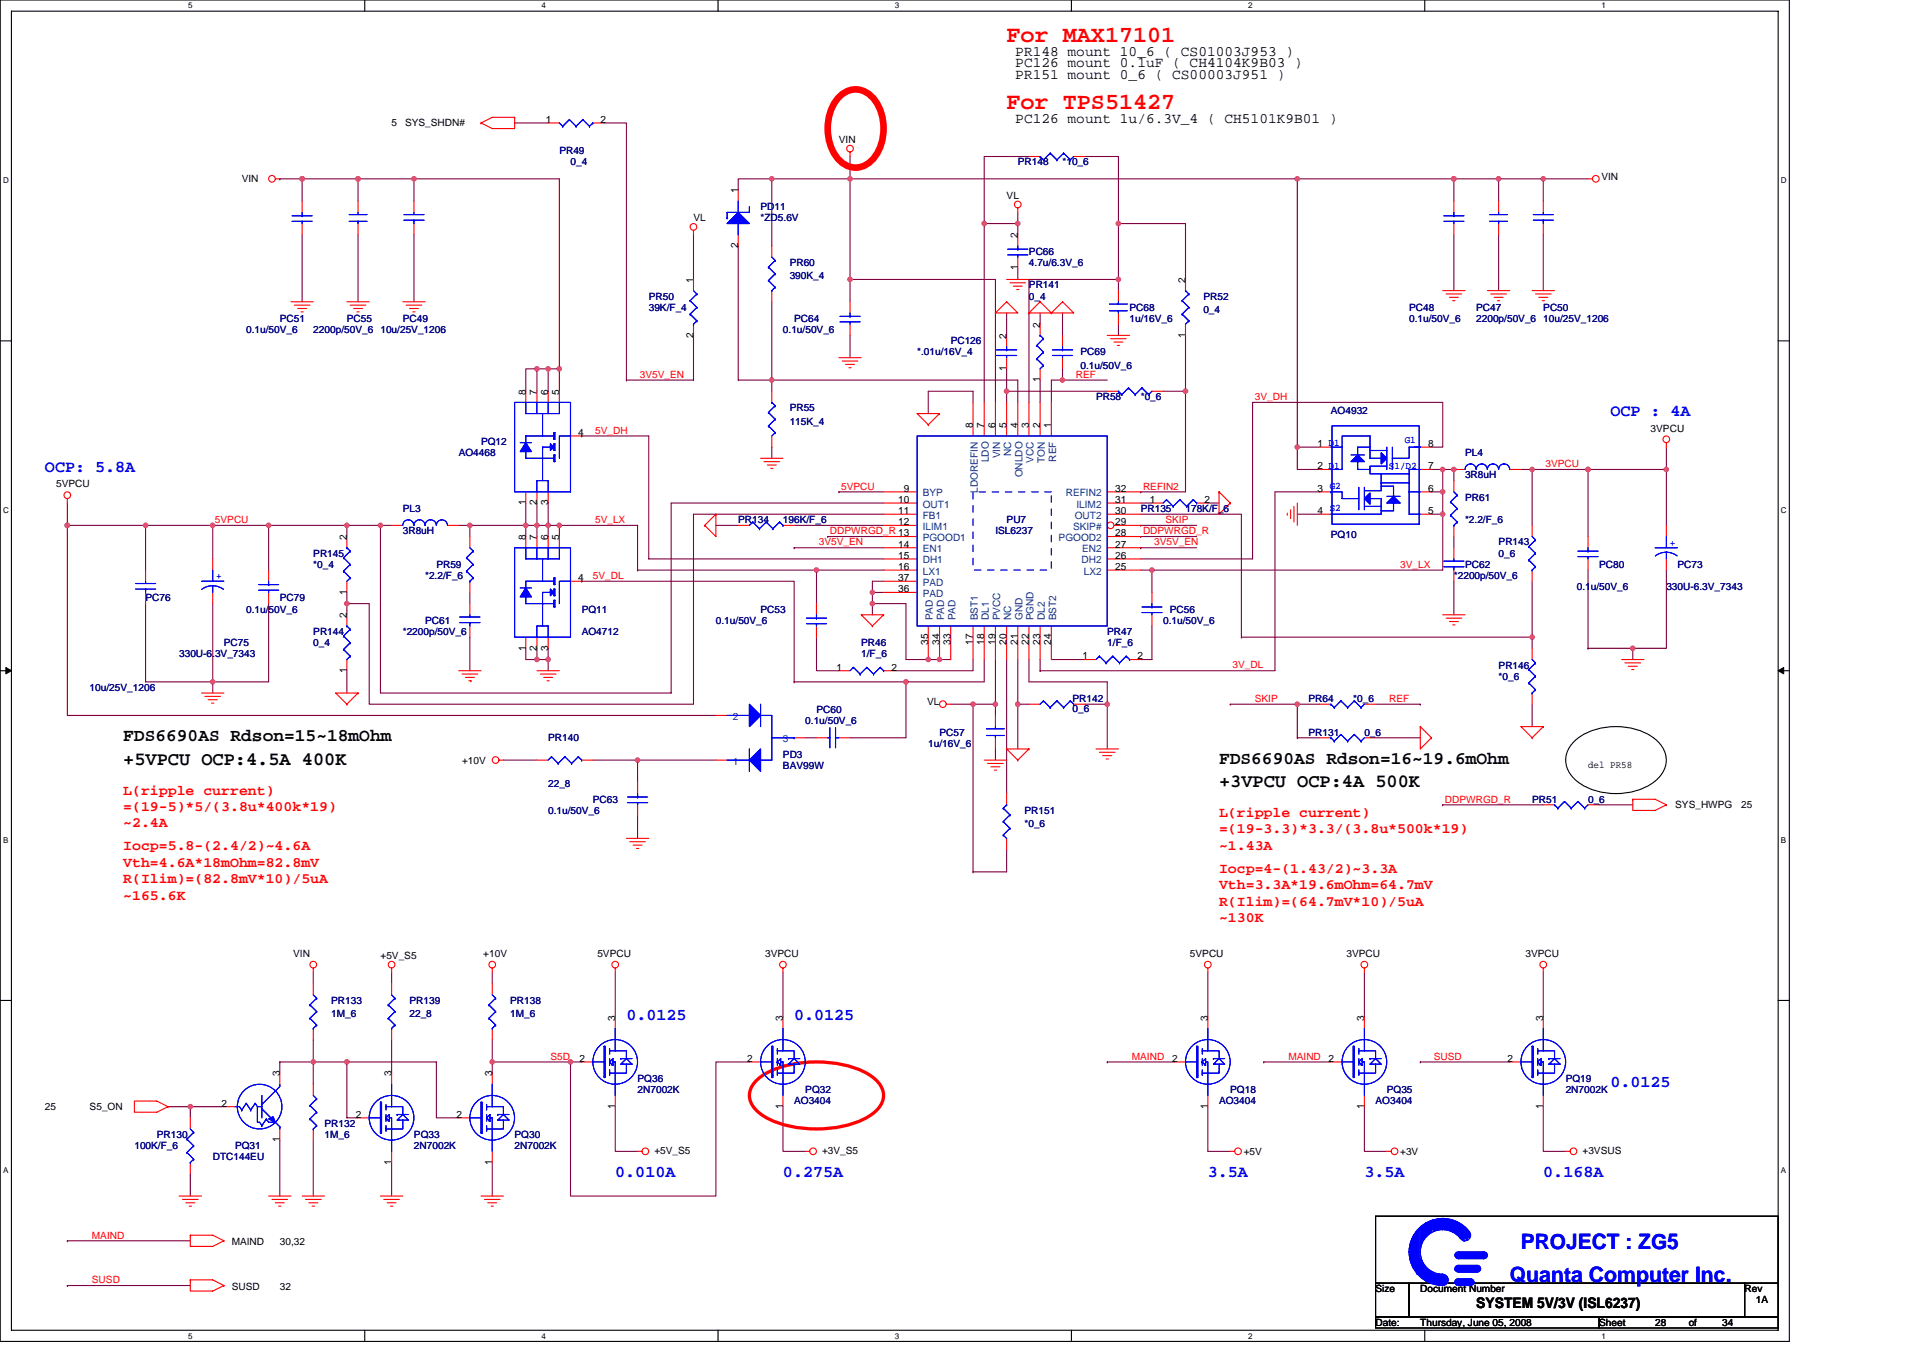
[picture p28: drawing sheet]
<svg xmlns="http://www.w3.org/2000/svg" width="297mm" height="210mm" viewBox="0 0 297 210" stroke-linecap="round" stroke-linejoin="round" font-family="sans-serif">
<defs><g id="words">
<g font-size="3.6" fill="#f00">
<text x="155.5" y="6.5">For MAX17101</text>
<text x="155.5" y="16.8">For TPS51427</text>
</g>
<g font-size="3.3" fill="#00f">
<text x="234.9" y="193">PROJECT : ZG5</text>
<text x="233.2" y="198.1">Quanta Computer Inc.</text>
</g>
<g font-size="2.9">
<text x="19" y="118.2">+5VPCU OCP:4.5A 400K</text>
<text x="188.3" y="121.6">+3VPCU OCP:4A 500K</text>
</g>
<g font-size="2.8">
<text x="19" y="114.6">FDS6690AS Rdson=15~18mOhm</text>
<text x="188.3" y="118">FDS6690AS Rdson=16~19.6mOhm</text>
</g>
<g font-size="2.6" fill="#00f">
<text x="248.8" y="64.3">OCP : 4A</text>
<text x="6.9" y="73">OCP: 5.8A</text>
<text x="96.8" y="157.6">0.0125</text>
<text x="122.7" y="157.6">0.0125</text>
<text x="248.8" y="168">0.0125</text>
<text x="95" y="181.8">0.010A</text>
<text x="120.9" y="181.8">0.275A</text>
<text x="186.6" y="181.8">3.5A</text>
<text x="210.8" y="181.8">3.5A</text>
<text x="238.4" y="181.8">0.168A</text>
</g>
<g font-size="2.2">
<text x="156.8" y="8.7">PR148 mount 10_6 ( CS01003J953 )</text>
<text x="156.8" y="10.4">PC126 mount 0.1uF ( CH4104K9B03 )</text>
<text x="156.8" y="12.1">PR151 mount 0_6 ( CS00003J951 )</text>
<text x="156.8" y="19">PC126 mount 1u/6.3V_4 ( CH5101K9B01 )</text>
<text x="228" y="202.1">SYSTEM 5V/3V (ISL6237)</text>
</g>
<g font-size="2.2" fill="#f00">
<text x="19" y="122.8">L(ripple current)</text>
<text x="19" y="125.3">=(19-5)*5/(3.8u*400k*19)</text>
<text x="19" y="127.8">~2.4A</text>
<text x="19" y="131.4">Iocp=5.8-(2.4/2)~4.6A</text>
<text x="188.3" y="126.2">L(ripple current)</text>
<text x="188.3" y="128.8">=(19-3.3)*3.3/(3.8u*500k*19)</text>
<text x="188.3" y="131.3">~1.43A</text>
<text x="19" y="133.9">Vth=4.6A*18mOhm=82.8mV</text>
<text x="19" y="136.5">R(Ilim)=(82.8mV*10)/5uA</text>
<text x="188.3" y="134.9">Iocp=4-(1.43/2)~3.3A</text>
<text x="188.3" y="137.4">Vth=3.3A*19.6mOhm=64.7mV</text>
<text x="19" y="139">~165.6K</text>
<text x="188.3" y="139.9">R(Ilim)=(64.7mV*10)/5uA</text>
<text x="188.3" y="142.5">~130K</text>
</g>
<g font-size="1.6">
<text x="84.3" y="19">1</text>
<text x="92.8" y="19">2</text>
<text x="114" y="29.9" transform="rotate(-90 114 29.9)">1</text>
<text x="114" y="38.3" transform="rotate(-90 114 38.3)">2</text>
<text x="157.2" y="41.8" transform="rotate(-90 157.2 41.8)">1</text>
<text x="157.2" y="36.8" transform="rotate(-90 157.2 36.8)">2</text>
<text x="107.1" y="43.7" transform="rotate(-90 107.1 43.7)">1</text>
<text x="183.1" y="43.7" transform="rotate(-90 183.1 43.7)">2</text>
<text x="107.1" y="52.2" transform="rotate(-90 107.1 52.2)">2</text>
<text x="155.5" y="52.3" transform="rotate(-90 155.5 52.3)">2</text>
<text x="160.7" y="50.6" transform="rotate(-90 160.7 50.6)">2</text>
<text x="183.1" y="52.2" transform="rotate(-90 183.1 52.2)">1</text>
<text x="155.5" y="57.3" transform="rotate(-90 155.5 57.3)">1</text>
<text x="160.7" y="59.1" transform="rotate(-90 160.7 59.1)">1</text>
<text x="81.2" y="61" transform="rotate(-90 81.2 61)">8</text>
<text x="82.9" y="61" transform="rotate(-90 82.9 61)">7</text>
<text x="84.7" y="61" transform="rotate(-90 84.7 61)">6</text>
<text x="86.4" y="61" transform="rotate(-90 86.4 61)">5</text>
<text x="89.3" y="67.4">4</text>
<text x="150.3" y="66.2" transform="rotate(-90 150.3 66.2)">8</text>
<text x="152" y="66.2" transform="rotate(-90 152 66.2)">7</text>
<text x="153.8" y="66.2" transform="rotate(-90 153.8 66.2)">6</text>
<text x="155.5" y="66.2" transform="rotate(-90 155.5 66.2)">5</text>
<text x="157.2" y="66.2" transform="rotate(-90 157.2 66.2)">4</text>
<text x="158.9" y="66.2" transform="rotate(-90 158.9 66.2)">3</text>
<text x="160.7" y="66.2" transform="rotate(-90 160.7 66.2)">2</text>
<text x="162.4" y="66.2" transform="rotate(-90 162.4 66.2)">1</text>
<text x="203.5" y="69.1">1 D1</text>
<text x="220.6" y="69.1">8</text>
<text x="138.7" y="77.7">10</text>
<text x="139.6" y="76">9</text>
<text x="172.2" y="76">32</text>
<text x="172.2" y="77.7">31</text>
<text x="177.6" y="77.7">1</text>
<text x="186.1" y="77.7">2</text>
<text x="203.5" y="72.5">2 D1</text>
<text x="203.5" y="76">3</text>
<text x="220.6" y="72.5">7</text>
<text x="220.6" y="76">6</text>
<text x="53.6" y="83.4" transform="rotate(-90 53.6 83.4)">2</text>
<text x="81.2" y="83.4" transform="rotate(-90 81.2 83.4)">8</text>
<text x="81.2" y="78.1" transform="rotate(-90 81.2 78.1)">1</text>
<text x="82.9" y="83.4" transform="rotate(-90 82.9 83.4)">7</text>
<text x="82.9" y="78.1" transform="rotate(-90 82.9 78.1)">2</text>
<text x="84.7" y="83.4" transform="rotate(-90 84.7 83.4)">6</text>
<text x="84.7" y="78.1" transform="rotate(-90 84.7 78.1)">3</text>
<text x="86.4" y="83.4" transform="rotate(-90 86.4 83.4)">5</text>
<text x="138.7" y="79.4">11</text>
<text x="138.7" y="81.2">12</text>
<text x="172.2" y="79.4">30</text>
<text x="172.2" y="82.9">28</text>
<text x="172.2" y="81.2">29</text>
<text x="203.5" y="79.4">4</text>
<text x="220.6" y="79.4">5</text>
<text x="89.3" y="89.8">4</text>
<text x="138.7" y="84.6">14</text>
<text x="138.7" y="86.3">15</text>
<text x="138.7" y="88.1">16</text>
<text x="138.7" y="89.8">37</text>
<text x="172.2" y="88.1">25</text>
<text x="172.2" y="86.3">26</text>
<text x="172.2" y="84.6">27</text>
<text x="53.6" y="95.5" transform="rotate(-90 53.6 95.5)">2</text>
<text x="53.6" y="91.9" transform="rotate(-90 53.6 91.9)">1</text>
<text x="138.7" y="91.5">36</text>
<text x="81.2" y="100.5" transform="rotate(-90 81.2 100.5)">1</text>
<text x="82.9" y="100.5" transform="rotate(-90 82.9 100.5)">2</text>
<text x="84.7" y="100.5" transform="rotate(-90 84.7 100.5)">3</text>
<text x="143.4" y="99.7" transform="rotate(-90 143.4 99.7)">35</text>
<text x="145.1" y="99.7" transform="rotate(-90 145.1 99.7)">34</text>
<text x="146.8" y="99.7" transform="rotate(-90 146.8 99.7)">33</text>
<text x="150.3" y="99.7" transform="rotate(-90 150.3 99.7)">17</text>
<text x="152" y="99.7" transform="rotate(-90 152 99.7)">18</text>
<text x="153.8" y="99.7" transform="rotate(-90 153.8 99.7)">19</text>
<text x="155.5" y="99.7" transform="rotate(-90 155.5 99.7)">20</text>
<text x="157.2" y="99.7" transform="rotate(-90 157.2 99.7)">21</text>
<text x="158.9" y="99.7" transform="rotate(-90 158.9 99.7)">22</text>
<text x="160.7" y="99.7" transform="rotate(-90 160.7 99.7)">23</text>
<text x="162.4" y="99.7" transform="rotate(-90 162.4 99.7)">24</text>
<text x="167.2" y="101.9">1</text>
<text x="175.7" y="101.9">2</text>
<text x="53.6" y="104" transform="rotate(-90 53.6 104)">1</text>
<text x="129.2" y="103.6">1</text>
<text x="137.7" y="103.6">2</text>
<text x="95" y="157.7" transform="rotate(-90 95 157.7)">3</text>
<text x="120.9" y="157.7" transform="rotate(-90 120.9 157.7)">3</text>
<text x="186.6" y="157.7" transform="rotate(-90 186.6 157.7)">3</text>
<text x="210.7" y="157.7" transform="rotate(-90 210.7 157.7)">3</text>
<text x="238.4" y="157.7" transform="rotate(-90 238.4 157.7)">3</text>
<text x="43.2" y="166.3" transform="rotate(-90 43.2 166.3)">3</text>
<text x="60.5" y="166.3" transform="rotate(-90 60.5 166.3)">3</text>
<text x="76" y="166.3" transform="rotate(-90 76 166.3)">3</text>
<text x="89.5" y="164.1">2</text>
<text x="115.4" y="164.1">2</text>
<text x="181" y="164.1">2</text>
<text x="205.2" y="164.1">2</text>
<text x="232.9" y="164.1">2</text>
<text x="34.2" y="171">2</text>
<text x="55" y="172.7">2</text>
<text x="70.5" y="172.7">2</text>
<text x="95" y="171.3" transform="rotate(-90 95 171.3)">1</text>
<text x="120.9" y="171.3" transform="rotate(-90 120.9 171.3)">1</text>
<text x="186.6" y="171.3" transform="rotate(-90 186.6 171.3)">1</text>
<text x="210.7" y="171.3" transform="rotate(-90 210.7 171.3)">1</text>
<text x="238.4" y="171.3" transform="rotate(-90 238.4 171.3)">1</text>
<text x="43.2" y="176.5" transform="rotate(-90 43.2 176.5)">1</text>
<text x="60.5" y="180" transform="rotate(-90 60.5 180)">1</text>
<text x="76" y="180" transform="rotate(-90 76 180)">1</text>
</g>
<g font-size="1.6" fill="#004080">
<text x="152.7" y="71.4" transform="rotate(-90 152.7 71.4)">LDO</text>
<text x="154.5" y="70.8" transform="rotate(-90 154.5 70.8)">VIN</text>
<text x="156.2" y="70.5" transform="rotate(-90 156.2 70.5)">NC</text>
<text x="159.7" y="71.5" transform="rotate(-90 159.7 71.5)">VCC</text>
<text x="161.4" y="71.5" transform="rotate(-90 161.4 71.5)">TON</text>
<text x="163.1" y="71.3" transform="rotate(-90 163.1 71.3)">REF</text>
<text x="142.5" y="76.7">BYP</text>
<text x="151" y="76.1" transform="rotate(-90 151 76.1)">LDOREFIN</text>
<text x="157.9" y="73.8" transform="rotate(-90 157.9 73.8)">ONLDO</text>
<text x="164.6" y="76.7">REFIN2</text>
<text x="142.5" y="78.4">OUT1</text>
<text x="142.5" y="80.1">FB1</text>
<text x="142.5" y="81.9">ILIM1</text>
<text x="142.5" y="83.6">PGOOD1</text>
<text x="163.5" y="83.6">PGOOD2</text>
<text x="165.8" y="81.9">SKIP#</text>
<text x="166" y="80.1">OUT2</text>
<text x="166.3" y="78.4">ILIM2</text>
<text x="142.5" y="85.3">EN1</text>
<text x="142.5" y="87.1">DH1</text>
<text x="142.5" y="88.8">LX1</text>
<text x="167.1" y="87.1">DH2</text>
<text x="167.1" y="85.3">EN2</text>
<text x="167.4" y="88.8">LX2</text>
<text x="142.5" y="92.2">PAD</text>
<text x="142.5" y="90.5">PAD</text>
<text x="144.1" y="95.9" transform="rotate(-90 144.1 95.9)">PAD</text>
<text x="145.8" y="95.9" transform="rotate(-90 145.8 95.9)">PAD</text>
<text x="147.6" y="95.9" transform="rotate(-90 147.6 95.9)">PAD</text>
<text x="151" y="95.9" transform="rotate(-90 151 95.9)">BST1</text>
<text x="152.7" y="95.9" transform="rotate(-90 152.7 95.9)">DL1</text>
<text x="154.5" y="95.9" transform="rotate(-90 154.5 95.9)">PVCC</text>
<text x="156.2" y="95.9" transform="rotate(-90 156.2 95.9)">NC</text>
<text x="157.9" y="95.9" transform="rotate(-90 157.9 95.9)">GND</text>
<text x="159.7" y="95.9" transform="rotate(-90 159.7 95.9)">PGND</text>
<text x="161.4" y="95.9" transform="rotate(-90 161.4 95.9)">DL2</text>
<text x="163.1" y="95.9" transform="rotate(-90 163.1 95.9)">BST2</text>
<text x="113.2" y="111.2">2</text>
<text x="113.2" y="118.1">1</text>
<text x="120.9" y="114.7">3</text>
</g>
<g font-size="1.5">
<text x="60.5" y="19.5">5</text>
<text x="62.6" y="19.5">SYS_SHDN#</text>
<text x="129.6" y="22.1">VIN</text>
<text x="37.3" y="28.2">VIN</text>
<text x="247.4" y="27.8">VIN</text>
<text x="107.1" y="34.2">VL</text>
<text x="155.5" y="30.7">VL</text>
<text x="255" y="66.7">3VPCU</text>
<text x="8.7" y="75.3">5VPCU</text>
<text x="143.2" y="109">VL</text>
<text x="71.4" y="118">+10V</text>
<text x="245.3" y="118.7">del PR58</text>
<text x="258.8" y="124.9">SYS_HWPG</text>
<text x="269" y="124.9">25</text>
<text x="45.3" y="147.8">VIN</text>
<text x="58.8" y="148.2">+5V_S5</text>
<text x="74.7" y="147.8">+10V</text>
<text x="92.3" y="147.8">5VPCU</text>
<text x="118.2" y="147.8">3VPCU</text>
<text x="183.8" y="147.8">5VPCU</text>
<text x="208" y="147.8">3VPCU</text>
<text x="235.6" y="147.8">3VPCU</text>
<text x="6.9" y="171.5">25</text>
<text x="13.9" y="171.5">S5_ON</text>
<text x="101.1" y="178.2">+5V_S5</text>
<text x="127" y="178.2">+3V_S5</text>
<text x="192.1" y="178.4">+5V</text>
<text x="216.3" y="178.4">+3V</text>
<text x="244.4" y="178.2">+3VSUS</text>
<text x="35.8" y="192.4">MAIND</text>
<text x="43.2" y="192.4">30,32</text>
<text x="35.8" y="199.3">SUSD</text>
<text x="43.2" y="199.3">32</text>
<text x="212.5" y="199.7">Size</text>
<text x="219.4" y="199.7">Document Number</text>
<text x="269.5" y="199.7">Rev</text>
<text x="271.2" y="201.4">1A</text>
<text x="212.5" y="204.9">Date:</text>
<text x="219.4" y="204.9">Thursday, June 05, 2008</text>
<text x="247" y="204.9">Sheet</text>
<text x="255.7" y="204.9">28</text>
<text x="260.8" y="204.9">of</text>
<text x="266" y="204.9">34</text>
</g>
<g font-size="1.5" fill="#000080">
<text x="86.4" y="23.8">PR49</text>
<text x="88.1" y="25.6">0_4</text>
<text x="157.2" y="25.6">PR148</text>
<text x="164.1" y="25.6">*10_6</text>
<text x="117.5" y="32.5">PD11</text>
<text x="117.5" y="34.2">*ZD5.6V</text>
<text x="122" y="41.1">PR60</text>
<text x="158.9" y="39.4">PC66</text>
<text x="158.9" y="41.1">4.7u/6.3V_6</text>
<text x="100.2" y="46.3">PR50</text>
<text x="122" y="43.2">390K_4</text>
<text x="158.9" y="44.6">PR141</text>
<text x="158.9" y="46.3">0_4</text>
<text x="185.9" y="46.3">PR52</text>
<text x="38" y="51.5">0.1u/50V_6</text>
<text x="43.2" y="49.7">PC51</text>
<text x="48.4" y="51.5">2200p/50V_6</text>
<text x="53.6" y="49.7">PC55</text>
<text x="58.8" y="51.5">10u/25V_1206</text>
<text x="62.2" y="49.7">PC49</text>
<text x="100.2" y="48">39K/F_4</text>
<text x="120.9" y="51.5">0.1u/50V_6</text>
<text x="122.7" y="49.7">PC64</text>
<text x="146.9" y="53.2">PC126</text>
<text x="174.5" y="48">PC68</text>
<text x="174.5" y="49.7">1u/16V_6</text>
<text x="185.9" y="48.4">0_4</text>
<text x="217.7" y="48">PC48</text>
<text x="217.7" y="49.7">0.1u/50V_6</text>
<text x="228" y="48">PC47</text>
<text x="228" y="49.7">2200p/50V_6</text>
<text x="238.4" y="48">PC50</text>
<text x="238.4" y="49.7">10u/25V_1206</text>
<text x="141.7" y="54.9">*.01u/16V_4</text>
<text x="166.9" y="54.9">PC69</text>
<text x="166.9" y="57">0.1u/50V_6</text>
<text x="122" y="63.6">PR55</text>
<text x="122" y="65.6">115K_4</text>
<text x="169.3" y="61.8">PR58</text>
<text x="176.2" y="61.8">*0_6</text>
<text x="205.6" y="63.9">AO4932</text>
<text x="70.9" y="70.5">AO4468</text>
<text x="74.3" y="68.7">PQ12</text>
<text x="226.3" y="70.5">PL4</text>
<text x="226.3" y="77.4">PR61</text>
<text x="226.3" y="73.9">3R8uH</text>
<text x="62.2" y="79.1">PL3</text>
<text x="62.2" y="82.6">3R8uH</text>
<text x="114" y="80.8">PR134</text>
<text x="120.9" y="80.8">196K/F_6</text>
<text x="153.8" y="82.6">ISL6237</text>
<text x="155.5" y="80.8">PU7</text>
<text x="176.2" y="79.1">PR135</text>
<text x="183.1" y="79.1">178K/F_6</text>
<text x="205.6" y="83.1">PQ10</text>
<text x="226.3" y="80.8">*2.2/F_6</text>
<text x="48.4" y="86">PR145</text>
<text x="48.4" y="87.7">*0_4</text>
<text x="65.7" y="89.5">*2.2/F_6</text>
<text x="67.4" y="87.7">PR59</text>
<text x="224.6" y="89.5">*2200p/50V_6</text>
<text x="226.3" y="87.7">PC62</text>
<text x="231.5" y="84.3">PR143</text>
<text x="231.5" y="86">0_6</text>
<text x="247" y="87.7">PC80</text>
<text x="259.1" y="87.7">PC73</text>
<text x="22.5" y="92.9">PC76</text>
<text x="38" y="94.7">0.1u/50V_6</text>
<text x="43.2" y="92.9">PC79</text>
<text x="89.8" y="94.7">PQ11</text>
<text x="117.5" y="94.7">PC53</text>
<text x="180.7" y="94.7">PC56</text>
<text x="243.6" y="91.2">0.1u/50V_6</text>
<text x="257.4" y="91.2">330U-6.3V_7343</text>
<text x="27.7" y="101.6">330U-6.3V_7343</text>
<text x="34.6" y="99.8">PC75</text>
<text x="48.4" y="98.1">PR144</text>
<text x="48.4" y="99.8">0_4</text>
<text x="62.2" y="98.1">*2200p/50V_6</text>
<text x="65.7" y="96.4">PC61</text>
<text x="89.8" y="98.1">AO4712</text>
<text x="110.6" y="96.4">0.1u/50V_6</text>
<text x="133" y="99.8">PR46</text>
<text x="133" y="101.6">1/F_6</text>
<text x="171" y="98.1">PR47</text>
<text x="171" y="99.8">1/F_6</text>
<text x="179.7" y="96.4">0.1u/50V_6</text>
<text x="13.9" y="106.7">10u/25V_1206</text>
<text x="231.5" y="103.3">PR146</text>
<text x="231.5" y="105">*0_6</text>
<text x="124.4" y="111.9">0.1u/50V_6</text>
<text x="126.1" y="110.2">PC60</text>
<text x="145.1" y="113.7">PC57</text>
<text x="165.7" y="108.5">PR142</text>
<text x="165.7" y="110">0_6</text>
<text x="202.1" y="108.5">PR64</text>
<text x="202.1" y="113.7">PR131</text>
<text x="209" y="108.5">*0_6</text>
<text x="210.8" y="113.7">0_6</text>
<text x="84.7" y="114.5">PR140</text>
<text x="120.9" y="117.1">PD3</text>
<text x="120.9" y="118.8">BAV99W</text>
<text x="143.4" y="115.4">1u/16V_6</text>
<text x="84.7" y="121.6">22_8</text>
<text x="84.7" y="125.7">0.1u/50V_6</text>
<text x="91.6" y="124">PC63</text>
<text x="158.2" y="125.7">PR151</text>
<text x="236.7" y="124">PR51</text>
<text x="245.3" y="124">0_6</text>
<text x="158.2" y="127.8">*0_6</text>
<text x="51.2" y="155.1">PR133</text>
<text x="63.3" y="155.1">PR139</text>
<text x="78.8" y="155.1">PR138</text>
<text x="51.2" y="157.2">1M_6</text>
<text x="63.3" y="157.2">22_8</text>
<text x="78.8" y="157.2">1M_6</text>
<text x="98.5" y="167.2">PQ36</text>
<text x="241.8" y="167.2">PQ19</text>
<text x="98.5" y="168.9">2N7002K</text>
<text x="122.7" y="170.6">AO3404</text>
<text x="124.4" y="168.9">PQ32</text>
<text x="188.3" y="170.6">AO3404</text>
<text x="190" y="168.9">PQ18</text>
<text x="212.5" y="170.6">AO3404</text>
<text x="214.2" y="168.9">PQ35</text>
<text x="241.8" y="168.9">2N7002K</text>
<text x="20.8" y="177.6">100K/F_6</text>
<text x="24.2" y="175.8">PR130</text>
<text x="32.9" y="179.3">DTC144EU</text>
<text x="36.3" y="177.6">PQ31</text>
<text x="50.1" y="174.1">PR132</text>
<text x="50.1" y="175.8">1M_6</text>
<text x="63.9" y="175.8">PQ33</text>
<text x="63.9" y="177.6">2N7002K</text>
<text x="79.5" y="175.8">PQ30</text>
<text x="79.5" y="177.6">2N7002K</text>
</g>
<g font-size="1.5" fill="#f00">
<text x="98.8" y="58.4">3V5V_EN</text>
<text x="166.2" y="58.4">REF</text>
<text x="193.8" y="61.8">3V_DH</text>
<text x="91.9" y="67">5V_DH</text>
<text x="129.9" y="75.6">5VPCU</text>
<text x="176.6" y="75.6">REFIN2</text>
<text x="238.7" y="72.2">3VPCU</text>
<text x="33.2" y="80.8">5VPCU</text>
<text x="91.9" y="80.8">5V_LX</text>
<text x="128.2" y="82.5">DDPWRGD_R 13</text>
<text x="176.6" y="82.5">DDPWRGD_R</text>
<text x="180" y="80.8">SKIP</text>
<text x="91.6" y="89.5">5V_DL</text>
<text x="126.5" y="84.3">3V5V_EN</text>
<text x="178.3" y="84.3">3V5V_EN</text>
<text x="216.3" y="87.7">3V_LX</text>
<text x="190.4" y="103.3">3V_DL</text>
<text x="193.8" y="108.5">SKIP</text>
<text x="214.6" y="108.5">REF</text>
<text x="223.2" y="124">DDPWRGD_R</text>
<text x="85" y="163.7">S5D</text>
<text x="174.8" y="163.7">MAIND</text>
<text x="199" y="163.7">MAIND</text>
<text x="221.5" y="163.7">SUSD</text>
<text x="14.2" y="191.4">MAIND</text>
<text x="14.2" y="198.3">SUSD</text>
</g>
<g font-size="1.5" fill="#00f">
<text x="205.2" y="68.9">D1</text>
<text x="217" y="68.4">G1</text>
<text x="205.2" y="72.4">D1</text>
<text x="205.4" y="75.5">G2</text>
<text x="214.6" y="72.4">S1/D2</text>
<text x="205.4" y="79">S2</text>
<text x="33.4" y="89.5">+</text>
<text x="257.9" y="84.3">+</text>
</g>
<g font-size="1.2">
<text x="29" y="1.3">5</text>
<text x="83.6" y="1.3">4</text>
<text x="138.2" y="1.3">3</text>
<text x="192.8" y="1.3">2</text>
<text x="247.4" y="1.3">1</text>
<text x=".5" y="28.3">D</text>
<text x="275.1" y="28.3">D</text>
<text x=".5" y="79.3">C</text>
<text x="275.1" y="79.3">C</text>
<text x=".5" y="130.2">B</text>
<text x="275.1" y="130.2">B</text>
<text x=".5" y="181.2">A</text>
<text x="275.1" y="181.2">A</text>
<text x="29" y="206.8">5</text>
<text x="83.6" y="206.8">4</text>
<text x="138.2" y="206.8">3</text>
<text x="192.8" y="206.8">2</text>
<text x="247.4" y="206.8">1</text>
</g>
</g></defs>
<path d="M0 0h276.4v207.3h-276.4zM1.8 1.7h272.9v203.8h-272.9z" fill="none" stroke="#000" stroke-width=".17"/>
<g fill="#fff">
<path d="M29 .2h.7v1.4h-.7z"/>
<path d="M29 205.7h.7v1.4h-.7z"/>
</g>
<path d="M56.3 0v1.7M56.3 205.5v1.8" fill="none" stroke="#000" stroke-width=".17"/>
<g fill="#fff">
<path d="M83.6 .2h.7v1.4h-.7z"/>
<path d="M83.6 205.7h.7v1.4h-.7z"/>
</g>
<path d="M110.9 0v1.7M110.9 205.5v1.8" fill="none" stroke="#000" stroke-width=".17"/>
<g fill="#fff">
<path d="M138.2 .2h.7v1.4h-.7z"/>
<path d="M138.2 205.7h.7v1.4h-.7z"/>
</g>
<path d="M165.5 0v1.7M165.5 205.5v1.8" fill="none" stroke="#000" stroke-width=".17"/>
<g fill="#fff">
<path d="M192.8 .2h.7v1.4h-.7z"/>
<path d="M192.8 205.7h.7v1.4h-.7z"/>
</g>
<path d="M220.1 0v1.7M220.1 205.5v1.8" fill="none" stroke="#000" stroke-width=".17"/>
<g fill="#fff">
<path d="M247.4 .2h.6v1.4h-.6z"/>
<path d="M247.4 205.7h.6v1.4h-.6z"/>
<path d="M.5 27.2h.9v1.4h-.9z"/>
<path d="M275.1 27.2h.9v1.4h-.9z"/>
<path d="M.5 78.1h.9v1.4h-.9z"/>
<path d="M275.1 78.1h.9v1.4h-.9z"/>
</g>
<path d="M0 52.7h1.8M274.7 52.7h1.7" fill="none" stroke="#000" stroke-width=".17"/>
<g fill="#fff">
<path d="M.5 129.1h.8v1.4h-.8z"/>
<path d="M275.1 129.1h.8v1.4h-.8z"/>
</g>
<path d="M0 103.6h1.8M274.7 103.6h1.7" fill="none" stroke="#000" stroke-width=".17"/>
<path d="M.9 103.1l.9 .5-.9 .5zM274.7 103.6l.8-.5v1z" fill="#000" stroke="#000" stroke-width=".15"/>
<g fill="#fff">
<path d="M.5 180.1h.8v1.3h-.8z"/>
<path d="M275.1 180.1h.8v1.3h-.8z"/>
</g>
<path d="M243.1 114.6a10.3 10.3 0 0 1 10.7-1.5 5.2 5.2 0 0 1 3.6 4.3 4.7 4.7 0 0 1-2.7 3.9 10.7 10.7 0 0 1-10.9-.5 3.9 3.9 0 0 1-.7-6.2zM0 154.6h1.8M274.7 154.6h1.7M212.5 198.3h5.2v5.2h-5.2zM212.5 187.9h62.2v10.4h-62.2zM217.7 198.3h51.8v5.2h-51.8zM269.5 198.3h5.2v5.2h-5.2zM212.5 203.5h34.5v1.7h-34.5zM247 203.5h27.7v1.7h-27.7z" fill="none" stroke="#000" stroke-width=".17"/>
<g fill="none" stroke="#800040" stroke-width=".17">
<path d="M79.5 19h5.2M93.3 19h3.5v39.7M43.2 27.6h.1M43.2 27.6h12.1M46.7 27.6h.1M46.7 36.3v10.3M46.7 27.6v3.5M55.3 36.3v10.3M55.3 27.6h.1M55.3 27.6h8.6v3.5M55.3 27.6v3.5M63.9 36.3v10.3"/>
<path d="M63.9 27.6h.1M63.9 27.6h22.5v29.4M107.1 36.3v6.9M114 38v20.7h43.2v3.5M119.2 27.6h.1M119.2 27.6v10.4M119.2 27.6h-5.2v1.8M119.2 27.6h112.3M131.3 27.6v15.6M131.3 24.2v3.4M131.3 27.6h.1M152 34.5h.1"/>
<path d="M152 34.5h5.2M152 34.5v27.7M157.2 34.5h.1M157.2 32.8v1.7M157.2 34.5v1.8M158.9 24.2h-6.9v10.3M167.6 24.2h5.2v10.3M172.8 34.5v8.7M172.8 34.5h10.3v8.7M172.8 34.5h.1M200.4 27.6h.1M200.4 27.6v41.5h3.4"/>
<path d="M224.6 27.6h.1M224.6 36.3v8.6M224.6 27.6v3.5M231.5 36.3v8.6M231.5 27.6h.1M231.5 27.6h6.9M231.5 27.6v3.5M238.4 27.6h.1M238.4 36.3v8.6M238.4 27.6v3.5M238.4 27.6h6.9M82.9 57h.1"/>
<path d="M82.9 57v3.5M82.9 57h-1.7v3.5M82.9 57h1.8M86.4 57h.1M86.4 57h-1.7v3.5M86.4 57v3.5M96.8 58.7h.1M107.1 51.8v6.9h-10.3M119.2 58.7v1.8M119.2 58.7h.1M119.2 46.6v12.1M131.3 43.2h22.5v19"/>
<path d="M131.3 43.2h.1M131.3 43.2v3.4M131.3 51.8v3.5M155.5 48.4v3.4M155.5 57v3.5h15.5M157.2 41.5v1.7M158.9 43.2h13.9v1.7M158.9 43.2h.1M158.9 43.2v19M160.7 58.7v3.5M160.7 48.4v1.7M164.1 57h.1"/>
<path d="M164.1 58.7h-1.7v3.5M164.1 48.4v3.4M164.1 58.7h.1M164.1 57v1.7M164.1 58.7h6.9M172.8 50.1v1.7M183.1 51.8v8.7M10.4 77.7v3.5M81.2 77.7v3.5M82.9 77.7v3.5M84.7 77.7v3.5M89.8 67.4h.1"/>
<path d="M89.8 67.4h10.4v19h36.3M119.2 69.1v1.7M129.6 76h.1M129.6 76h6.9M136.5 79.4h-29.4v29.4h-50.1v-15.5h-3.4v-1.8M136.5 77.7h-32.8v29.4h-44.9v-25.9M150.3 62.2v-1.7h-6.9v3.4M155.5 60.5h.1M155.5 60.5v1.7M176.2 77.7h1.7M176.2 79.4h15.6v19M176.2 76h.1"/>
<path d="M179.7 60.5h3.4M183.1 60.5h.1M183.1 60.5v15.5h-6.9M186.6 77.7h1.7M193.5 62.2v24.2h-17.3M193.5 62.2h.1M193.5 62.2h29.4v6.9h-1.8M200.4 69.1h.1M200.4 79.4h3.4M200.4 69.1v3.4h3.4M203.8 76h-6.9v27.6h-36.2M221.1 72.5h1.8"/>
<path d="M222.9 72.5h.1M222.9 76v3.4h-1.8M222.9 76h.1M222.9 79.4v8.7h-45M224.6 72.5h-1.7v3.5h-1.8M224.6 72.5h.1M224.6 72.5v1.8M234.9 72.5h1.8v8.7M236.7 72.5h.1M236.7 72.5h20.7M245.3 72.5v10.4M245.3 72.5h.1"/>
<path d="M257.4 69.1v3.4M257.4 72.5v8.7M10.4 81.2v29.3h100.2M10.4 81.2h.1M10.4 81.2h12.1M22.5 81.2h10.4M22.5 81.2h.1M22.5 93.3v12.1h10.4M22.5 81.2v6.9M32.9 81.2h.1M32.9 93.3v12.1M32.9 81.2v5.2"/>
<path d="M32.9 81.2h8.6M41.5 81.2v6.9M41.5 93.3v12.1h-8.6M41.5 81.2h12.1M53.6 93.3h.1M53.6 81.2v1.7M53.6 81.2h.1M53.6 81.2h5.2M53.6 93.3v1.7M58.8 81.2h1.7M58.8 81.2h.1M70.9 81.2h1.7"/>
<path d="M72.6 81.2h.1M72.6 91.5v1.8M72.6 98.4v5.2M81.2 81.2h.1M81.2 81.2h1.7M81.2 81.2h-8.6v1.7M81.2 81.2v1.7M82.9 81.2h.1M82.9 81.2v1.7M82.9 81.2h1.8M84.7 81.2h.1M86.4 81.2h-1.7v1.7"/>
<path d="M86.4 81.2h.1M89.8 89.8h32.9v15.6M89.8 89.8h.1M98.5 88.1h.1M98.5 81.2v6.9M98.5 81.2h-12.1v1.7M98.5 81.2h.1M98.5 88.1h27.6M110.6 81.2h3.4M122.7 81.2h13.8M122.7 84.6h.1M122.7 84.6h13.8"/>
<path d="M126.1 98.4v5.2h3.5M126.1 88.1v5.2M126.1 88.1h10.4M127.9 82.9h.1M127.9 82.9h8.6M134.8 93.3h.1M134.8 93.3h5.1v8.6h3.5M134.8 91.5h.1M134.8 91.5h1.7M134.8 93.3v1.7M134.8 91.5v1.8M136.5 89.8h-1.7v1.7"/>
<path d="M176.2 81.2h.1M176.2 88.1h1.7M176.2 84.6h.1M176.2 82.9h.1M176.2 81.2h8.6M176.2 82.9h8.6M176.2 84.6h8.6M177.9 88.1h.1M177.9 96.7v5.2h-1.7M177.9 88.1v3.4M191.8 98.4h.1M191.8 98.4h44.9"/>
<path d="M224.6 82.9v1.7M224.6 89.8v5.2M236.7 89.8v8.6M236.7 98.4v1.8M245.3 88.1v12.1M257.4 88.1v12.1h-5.2M32.9 105.4h.1M32.9 105.4v1.7M53.6 103.6v3.5M77.8 117.4h5.1M81.2 100.2v1.7h1.7M82.9 101.9h1.8v1.7"/>
<path d="M82.9 101.9h.1M82.9 100.2v1.7M84.7 100.2v1.7M91.6 117.4h6.9M98.5 117.4h.1M98.5 117.4v3.5M98.5 117.4h12.1M122.7 105.4h.1M122.7 105.4h17.2M124.4 114h1.7M139.9 105.4v8.6h-8.6M143.4 101.9h.1"/>
<path d="M143.4 101.9h3.5M145.1 101.9h.1M146.9 108.8h3.4M150.3 108.8h3.5M150.3 101.9v1.7h-12.1M150.3 108.8v25.9M152 101.9v3.5h-12.1M153.8 101.9v6.9M153.8 115.7v1.7M153.8 108.8h.1M153.8 108.8v1.7M155.5 101.9v20.7"/>
<path d="M157.2 108.8h.1M157.2 101.9v6.9M157.2 108.8v6.9M157.2 108.8h1.7M158.9 101.9v3.5h12.1v3.4M160.7 103.6h.1M160.7 101.9v1.7M162.4 101.9h5.2M167.6 108.8h3.4M171 108.8h.1M171 108.8v6.9M190 108.8h.1"/>
<path d="M190 108.8h10.4M200.4 114h.1M200.4 114h3.4M203.8 108.8h-3.4v5.2M212.5 114h6.9M212.5 108.8h6.9M219.4 108.8h.1M236.7 108.8v3.5M245.3 100.2h.1M245.3 100.2h6.9M252.2 100.2v1.7M98.5 126.1v3.4"/>
<path d="M150.3 134.7h.1M155.5 131.3v3.4h-5.2M222.9 124.4h.1M222.9 124.4h15.5M247 124.4h5.2M48.4 150.3v1.7M60.5 150.3v1.7M76 150.3v1.7M95 150.3v6.9M120.9 150.3v6.9M186.6 150.3v6.9M210.8 150.3v6.9"/>
<path d="M238.4 150.3v6.9M25.9 171h3.5M29.4 171h5.2M29.4 171h.1M29.4 171v1.7M43.2 164.1h.1M43.2 176.2v8.6M43.2 164.1v1.7M48.4 160.6v3.5h-5.2M48.4 176.2v8.6M53.6 164.1h-5.2v3.4M53.6 164.1h.1"/>
<path d="M53.6 164.1h13.8v8.6h3.5M53.6 164.1v8.6h1.7M60.5 179.6v5.2M60.5 160.6v5.2M76 160.6v3.5M76 179.6v5.2M76 164.1v1.7M76 164.1h.1M76 164.1h12.1M88.1 164.1h1.7M88.1 164.1v20.7h22.5v-20.7h5.2M88.1 164.1h.1"/>
<path d="M95 171v6.9h3.5M120.9 171v6.9h3.5M171 164.1h.1M171 164.1h10.4M186.6 171v6.9h3.4M195.2 164.1h.1M195.2 164.1h10.4M210.8 171v6.9h3.4M219.4 164.1h.1M219.4 164.1h13.8M238.4 171v6.9h3.4M10.4 191.7h.1"/>
<path d="M10.4 198.6h.1M10.4 191.7h19M10.4 198.6h19M29.4 181.4v3.4"/>
</g>
<g fill="#f0f" stroke="#f0f" stroke-width=".17">
<circle cx="157.2" cy="108.8" r=".34"/>
<circle cx="164.1" cy="58.7" r=".34"/>
<circle cx="134.8" cy="93.3" r=".34"/>
<circle cx="171" cy="108.8" r=".34"/>
<circle cx="200.4" cy="27.6" r=".35"/>
<circle cx="238.4" cy="27.6" r=".34"/>
<circle cx="32.8" cy="105.4" r=".34"/>
<circle cx="41.5" cy="81.2" r=".34"/>
<circle cx="32.8" cy="81.2" r=".34"/>
<circle cx="172.7" cy="43.2" r=".34"/>
<circle cx="152" cy="34.5" r=".34"/>
<circle cx="86.4" cy="57" r=".34"/>
<circle cx="126.1" cy="88.1" r=".34"/>
<circle cx="257.4" cy="72.5" r=".34"/>
<circle cx="245.3" cy="72.5" r=".34"/>
<circle cx="252.2" cy="100.2" r=".34"/>
<circle cx="98.5" cy="117.4" r=".34"/>
<circle cx="177.9" cy="88.1" r=".34"/>
<circle cx="131.3" cy="43.2" r=".34"/>
<circle cx="139.9" cy="105.4" r=".35"/>
<circle cx="157.2" cy="34.5" r=".34"/>
<circle cx="10.4" cy="81.2" r=".34"/>
<circle cx="58.8" cy="81.2" r=".34"/>
<circle cx="134.8" cy="91.5" r=".34"/>
<circle cx="236.7" cy="98.4" r=".34"/>
<circle cx="119.2" cy="27.6" r=".34"/>
<circle cx="183.1" cy="60.4" r=".34"/>
<circle cx="53.6" cy="93.3" r=".34"/>
<circle cx="224.6" cy="27.6" r=".34"/>
<circle cx="119.2" cy="58.7" r=".34"/>
<circle cx="231.5" cy="27.6" r=".34"/>
<circle cx="153.8" cy="108.8" r=".34"/>
<circle cx="55.3" cy="27.6" r=".34"/>
<circle cx="46.7" cy="27.6" r=".34"/>
<circle cx="236.7" cy="72.5" r=".34"/>
<circle cx="172.7" cy="34.5" r=".34"/>
<circle cx="145.1" cy="101.9" r=".34"/>
<circle cx="143.4" cy="101.9" r=".34"/>
<circle cx="53.6" cy="81.2" r=".34"/>
<circle cx="22.5" cy="81.2" r=".34"/>
<circle cx="200.4" cy="69.1" r=".34"/>
<circle cx="131.3" cy="27.6" r=".35"/>
<circle cx="200.4" cy="108.8" r=".34"/>
<circle cx="155.5" cy="60.4" r=".34"/>
<circle cx="222.8" cy="72.5" r=".34"/>
<circle cx="224.6" cy="72.5" r=".34"/>
<circle cx="222.8" cy="79.4" r=".34"/>
<circle cx="222.8" cy="76" r=".34"/>
<circle cx="63.9" cy="27.6" r=".34"/>
<circle cx="72.6" cy="81.2" r=".34"/>
<circle cx="84.7" cy="57" r=".34"/>
<circle cx="82.9" cy="57" r=".34"/>
<circle cx="81.2" cy="81.2" r=".34"/>
<circle cx="82.9" cy="81.2" r=".34"/>
<circle cx="84.7" cy="81.2" r=".34"/>
<circle cx="86.4" cy="81.2" r=".34"/>
<circle cx="84.7" cy="101.9" r=".34"/>
<circle cx="82.9" cy="101.9" r=".34"/>
<circle cx="48.4" cy="164.1" r=".34"/>
<circle cx="53.6" cy="164.1" r=".34"/>
<circle cx="29.4" cy="171" r=".34"/>
<circle cx="88.1" cy="164.1" r=".34"/>
<circle cx="76" cy="164.1" r=".34"/>
<circle cx="150.3" cy="108.8" r=".34"/>
</g>
<g fill="none" stroke="#f00" stroke-width=".17">
<path d="M74.3 19h.1M79.5 18.1h-3.5l-1.7 .9M79.5 18.1v1.8h-3.5l-1.7-.9M79.5 18.1h.1M84.7 19h1.7M91.6 19h1.7M42.5 27.6h.7M107.1 35.6v.7M114 29.4v1.7M114 36.3v1.7M119.2 38v1.7M131.3 23.5v.7"/>
<path d="M157.2 32.1v.7M245.3 27.6h.7M44.9 46.6h3.5M45.5 47.1h2.4M46 47.7h1.4M46.5 48.2h.3M53.6 46.6h3.4M54.1 47.1h2.4M54.6 47.7h1.4M55.1 48.2h.4M62.2 46.6h3.5M62.7 47.1h2.4"/>
<path d="M63.3 47.7h1.3M63.8 48.2h.3M107.1 43.2v1.7M107.1 50.1v1.7M119.2 44.9v1.7M129.6 55.3h3.4M130.1 55.8h2.4M130.6 56.3h1.4M131.1 56.8h.4M131.3 46.6v1.8M131.3 50.1v1.7M153.8 48.4h.1"/>
<path d="M155.5 43.2h3.4M155.5 46.6l1.7 1.8h-3.4M155.5 46.6h.1M155.5 46.6l-1.7 1.8M155.5 51.8v1.7M155.5 55.3v1.7M156 43.7h2.4M156.5 44.2h1.4M157 44.7h.4M158.9 48.4h3.5M158.9 48.4h.1M160.7 46.6h.1"/>
<path d="M160.7 46.6l1.7 1.8M160.7 46.6l-1.8 1.8M162.4 48.4h.1M164.1 46.6l1.7 1.8h-3.4M164.1 46.6h.1M164.1 46.6l-1.7 1.8M171 51.8h3.5M171.6 52.3h2.4M172.1 52.9h1.3M172.6 53.4h.3M172.8 44.9v1.7M172.8 48.4v1.7"/>
<path d="M183.1 43.2v1.7M183.1 50.1v1.7M222.9 44.9h3.4M223.4 45.4h2.4M223.9 45.9h1.4M224.4 46.5h.3M229.8 44.9h3.4M230.3 45.4h2.4M230.8 45.9h1.4M231.3 46.5h.4M236.7 44.9h3.4M237.2 45.4h2.4"/>
<path d="M237.7 45.9h1.4M238.2 46.5h.4M10.4 77v.7M81.2 60.5v1.7M81.2 76v1.7M82.9 60.5v1.7M82.9 76v1.7M84.7 60.5v1.7M84.7 76v1.7M86.4 60.5v1.7M88.1 67.4h1.7M110.6 79.4v3.5l-1.8-1.7"/>
<path d="M110.6 79.4h.1M110.6 79.4l-1.8 1.8M117.5 70.8h3.4M118 71.3h2.4M118.5 71.9h1.4M119 72.4h.4M119.2 60.5v1.7M119.2 67.4v1.7M136.5 76h5.2M136.5 77.7h5.2M136.5 79.4h5.2M143.4 65.6h.1"/>
<path d="M145.1 63.9h-3.4l1.7 1.7M145.1 63.9h.1M145.1 63.9l-1.7 1.7M150.3 62.2v5.2M152 62.2v5.2M153.8 62.2v5.2M155.5 62.2v5.2M157.2 62.2v5.2M158.9 62.2v5.2M160.7 62.2v5.2M162.4 62.2v5.2M188.3 76v3.4l1.7-1.7"/>
<path d="M188.3 76h.1M188.3 76l1.7 1.7M190 77.7h.1M198.8 79.3v.3M199.4 78.8v1.3M199.9 78.2v2.5M200.4 77.7v3.5M224.6 74.3v1.7M257.4 68.4v.7M22.5 88.1v1.7M22.5 91.5v1.8M32.9 86.4v1.7"/>
<path d="M32.9 91.5v1.8M53.6 82.9v1.7M53.6 89.8v1.7M60.5 81.2h1.7M69.1 81.2h1.8M72.6 93.3v1.7M72.6 96.7v1.7M81.2 82.9v1.7M81.2 98.4v1.8M82.9 82.9v1.7M82.9 98.4v1.8M84.7 82.9v1.7"/>
<path d="M84.7 98.4v1.8M86.4 82.9v1.7M88.1 89.8h1.7M108.8 81.2h.1M126.1 93.3v1.7M126.1 96.7v1.7M134.8 96.7h.1M136.5 95h-3.5l1.8 1.7M136.5 95h.1M136.5 95l-1.7 1.7M136.5 81.2h5.2M136.5 82.9h5.2"/>
<path d="M136.5 84.6h5.2M136.5 86.4h5.2M136.5 88.1h5.2M150.3 96.7v5.2M152 96.7v5.2M153.8 96.7v5.2M155.5 96.7v5.2M157.2 96.7v5.2M158.9 96.7v5.2M160.7 96.7v5.2M162.4 96.7v5.2M171 82.9h5.2"/>
<path d="M171 84.6h5.2M171 86.4h5.2M171 88.1h5.2M177.9 91.5v1.8M177.9 95v1.7M222.9 95h3.4M223.4 95.5h2.4M223.9 96h1.4M224.4 96.6h.3M224.6 81.2v1.7M224.6 84.6v1.8M224.6 88.1v1.7"/>
<path d="M257.4 81.2v1.7M257.4 86.4v1.7M31.1 107.1h3.5M31.6 107.6h2.5M32.2 108.1h1.3M32.7 108.6h.3M53.6 108.8h.1M55.3 107.1h-3.4l1.7 1.7M55.3 107.1h.1M55.3 107.1l-1.7 1.7M70.9 103.6h3.4M71.4 104.2h2.4"/>
<path d="M71.9 104.7h1.4M72.4 105.2h.4M72.8 105.2h.1M77.1 117.4h.7M82.9 103.6h3.5M83.5 104.2h2.4M84 104.7h1.4M84.5 105.2h.3M129.6 103.6h1.7M136.5 103.6h1.7M146.2 108.8h.7M152 117.4h3.5"/>
<path d="M152.5 118h2.5M153.1 118.5h1.3M153.6 119h.3M157.2 117.4h.1M158.9 115.7h-3.4l1.7 1.7M158.9 115.7h.1M158.9 115.7l-1.7 1.7M158.9 108.8h1.8M165.8 108.8h1.8M169.3 115.7h3.5M169.8 116.2h2.4M170.3 116.8h1.4"/>
<path d="M170.9 117.3h.3M203.8 108.8h1.8M203.8 114h1.8M210.8 108.8h1.7M210.8 114h1.7M219.4 112.3v3.4l1.7-1.7M219.4 112.3h.1M219.4 112.3l1.7 1.7M221.1 114h.1M236.7 114h.1M236.7 100.2v1.7M236.7 107.1v1.7"/>
<path d="M238.4 112.3h-3.5l1.8 1.7M238.4 112.3h.1M238.4 112.3l-1.7 1.7M250.5 101.9h3.4M251 102.4h2.4M251.5 102.9h1.4M252 103.5h.4M96.8 129.5h3.4M97.3 130.1h2.4M97.8 130.6h1.4M98.3 131.1h.4M252.2 123.5h3.5l1.7 .9"/>
<path d="M252.2 123.5v1.7h3.5l1.7-.8M252.2 123.5h.1M257.4 124.4h.1M48.4 149.6v.7M60.5 149.6v.7M60.5 152v1.7M60.5 158.9v1.7M76 149.6v.7M76 152v1.7M76 158.9v1.7M95 149.6v.7M120.9 149.6v.7"/>
<path d="M186.6 149.6v.7M210.8 149.6v.7M238.4 149.6v.7M20.8 170.1h3.4l1.7 .9-1.7 .9h-3.4zM25.9 171h.1M34.6 171h1.7M43.2 165.8v1.7M43.2 174.4v1.8M48.4 167.5v1.8M48.4 174.4v1.8M55.3 172.7h1.7M60.5 165.8v1.7"/>
<path d="M60.5 177.9v1.7M98.5 177.9h.7M124.4 177.9h.7M190 177.9h.7M214.2 177.9h.7M241.8 177.9h.7M27.7 184.8h3.4M28.2 185.3h2.4M28.7 185.8h1.4M29.2 186.4h.4M29.4 190.8h3.5l1.7 .9M29.4 190.8v1.8h3.5l1.7-.9"/>
<path d="M29.4 190.8h.1M29.4 197.8h3.5l1.7 .8M29.4 197.8v1.7h3.5l1.7-.9M29.4 197.8h.1M34.6 191.7h.1M34.6 198.6h.1M41.5 184.8h3.4M42 185.3h2.4M42.5 185.8h1.4M43 186.4h.4M46.7 184.8h3.4M47.2 185.3h2.4"/>
<path d="M47.7 185.8h1.4M48.2 186.4h.4M58.8 184.8h3.4M59.3 185.3h2.4M59.8 185.8h1.4M60.3 186.4h.4M74.3 184.8h3.5M74.8 185.3h2.4M75.3 185.8h1.4M75.9 186.4h.3"/>
<circle cx="42" cy="27.6" r=".52"/>
<circle cx="107.1" cy="35.1" r=".52"/>
<circle cx="131.3" cy="23" r=".52"/>
<circle cx="157.2" cy="31.6" r=".52"/>
<circle cx="246.5" cy="27.6" r=".52"/>
<circle cx="10.4" cy="76.5" r=".52"/>
<circle cx="257.4" cy="67.9" r=".52"/>
<circle cx="76.5" cy="117.4" r=".52"/>
<circle cx="145.6" cy="108.8" r=".52"/>
<circle cx="48.4" cy="149" r=".52"/>
<circle cx="60.5" cy="149" r=".52"/>
<circle cx="76" cy="149" r=".52"/>
<circle cx="95" cy="149" r=".52"/>
<circle cx="120.9" cy="149" r=".52"/>
<circle cx="186.6" cy="149" r=".52"/>
<circle cx="210.7" cy="149" r=".52"/>
<circle cx="238.4" cy="149" r=".52"/>
<circle cx="99.7" cy="177.9" r=".52"/>
<circle cx="125.6" cy="177.9" r=".52"/>
<circle cx="191.2" cy="177.9" r=".52"/>
<circle cx="215.4" cy="177.9" r=".52"/>
<circle cx="243" cy="177.9" r=".52"/>
</g>
<path d="M129.6 15a3.5 3.5 0 0 1 5.6 .6 7.7 7.7 0 0 1-.5 9.1 3.4 3.4 0 0 1-5.6-.6 7.7 7.7 0 0 1 .5-9.1z" fill="none" stroke="#f00" stroke-width="1"/>
<path d="M116.6 167.2a10 10 0 0 1 5.5-2.7 17.7 17.7 0 0 1 12.2 1.6 3.6 3.6 0 0 1 2.1 3.9 6 6 0 0 1-4 3.4 18.8 18.8 0 0 1-13.6-.5 4.6 4.6 0 0 1-3-3.6l.1-.7 .2-.7z" fill="none" stroke="#f00" stroke-width=".51"/>
<g fill="none" stroke="#00f" stroke-width=".17">
<path d="M86.4 19l.5 .5M86.9 19.5h.1M88 18.5h.1M88 18.5l-1.1 1M88 18.5l1 1M89 19.5h.1M90 18.5h.1M90 18.5l-1 1M90 18.5l1.1 1M91.1 19.5h.1M91.6 19h.1M91.6 19l-.5 .5"/>
<path d="M112.3 33.7h.1M114 34.5v1.8M114 31.1v1.7M115.8 32v.8h-3.5v.9M119.2 39.7l.5 .5M106.6 46.5h.1M106.6 48.5h.1M106.6 46.5l1 1M106.6 48.5l1 1.1M107.1 50.1h.1M107.1 44.9l.5 .5M107.6 45.4h.1"/>
<path d="M107.6 47.5h.1M107.6 49.6h.1M107.6 45.4l-1 1.1M107.6 47.5l-1 1M107.6 49.6l-.5 .5M118.7 41.3h.1M118.7 43.3h.1M118.7 41.3l1 1M118.7 43.3l1 1.1M119.2 44.9h.1M119.7 40.2h.1M119.7 42.3h.1"/>
<path d="M119.7 44.4h.1M119.7 40.2l-1 1.1M119.7 42.3l-1 1M119.7 44.4l-.5 .5M129.7 48.9h3.2M129.7 49.7h3.2M131.3 49.7v.4M131.3 48.9h.1M131.3 48.4v.5M153.9 54.1h3.1M153.9 54.9h3.1M155.5 54.9v.4"/>
<path d="M155.5 54.1h.1M155.5 53.5v.6M171.4 48h2.7M171.4 47h2.7M172.8 46.6v.4M172.8 48h.1M172.8 48v.4M182.6 48.5h.1M182.6 46.5h.1M182.6 48.5l1 1.1M182.6 46.5l1 1M183.1 44.9h.1"/>
<path d="M183.1 44.9l.5 .5M183.6 49.6h.1M183.6 47.5h.1M183.6 45.4h.1M183.6 49.6l-.5 .5M183.6 47.5l-1 1M183.6 45.4l-1 1.1M79.5 62.2h8.6v13.8h-8.6zM80.4 68.4h1.7M81.2 69.8v1h4.3M81.2 62.2v1.7h5.2v-1.7M82.9 76v-1.7h1.8v1.7"/>
<path d="M82.9 62.2v1.7M83.8 69.1h1.2M83.8 63.9v3.5M83.8 69.1v5.2M83.8 69.1h.1M84.7 62.2v1.7M85.5 70.3h.2v1h-.2zM85.5 68.6h.2v1h-.2zM85.5 66.8h.2v1.1h-.2zM85.5 67.4h-4.3v1M88.1 67.4h-1.7v3.4M118.7 65.8h.1"/>
<path d="M118.7 63.7h.1M118.7 65.8l1 1M118.7 63.7l1 1.1M119.2 62.2h.1M119.2 62.2l.5 .5M119.7 66.8h.1M119.7 64.8h.1M119.7 62.7h.1M119.7 66.8l-.5 .6M119.7 64.8l-1 1M119.7 62.7l-1 1M224.1 77.5h.1"/>
<path d="M224.1 79.6h.1M224.1 77.5l1 1.1M224.1 79.6l1 1.1M224.6 76l.5 .5M225.1 76.5h.1M225.1 78.6h.1M225.1 76.5l-1 1M225.1 78.6l-1 1M20.9 91h3.1M20.9 90.2h3.1M22.5 89.8v.4M22.5 91h.1"/>
<path d="M22.5 91v.5M31.1 89.8h3.5M32.8 90.5l1.1 .2 .6 .4M32.8 90.5l-.7 .1-.9 .5M32.9 90.5v1M32.9 88.1v1.7M53.1 88.3h.1M53.1 86.2h.1M53.1 88.3l1 1M53.1 86.2l1 1M53.6 84.6h.1M53.6 84.6l.5 .6"/>
<path d="M54.1 89.3h.1M54.1 87.2h.1M54.1 85.2h.1M54.1 89.3l-.5 .5M54.1 87.2l-1 1.1M54.1 85.2l-1 1M62.2 81.2a.85 .85 0 0 1 .9-.9 .87 .87 0 0 1 .8 .9 .86 .86 0 0 1 .9-.9 .87 .87 0 0 1 .9 .9 .87 .87 0 0 1 .8-.9 .87 .87 0 0 1 .9 .9 .87 .87 0 0 1 .8-.9 .86 .86 0 0 1 .9 .9M71 96.2h3.1M71 95.3h3.1M72.6 95v.3M72.6 96.2h.1M72.6 96.2v.5"/>
<path d="M79.5 84.6h8.6v13.8h-8.6zM80.4 90.8h1.7M81.2 92.2v1.1h4.3M81.2 84.6v1.8h5.2v-1.8M82.9 98.4v-1.7h1.8v1.7M82.9 84.6v1.8M83.8 91.5h1.2M83.8 86.4v3.4M83.8 91.5v5.2M83.8 91.5h.1M84.7 84.6v1.8M85.5 92.8h.2v1h-.2z"/>
<path d="M85.5 91h.2v1.1h-.2zM85.5 89.3h.2v1h-.2zM85.5 89.8h-4.3v1M88.1 89.8h-1.7v3.5M124.6 95.5h3.1M124.6 96.4h3.1M126.1 96.4v.3M126.1 95.5h.1M126.1 95v.5M176.4 93.8h3.1M176.4 94.6h3.1M177.9 94.6v.4"/>
<path d="M177.9 93.8h.1M177.9 93.3v.5M223 87.6h3.1M223 86.7h3.1M224.6 81.2h.1M224.6 86.4v.3M224.6 87.6h.1M224.6 87.6v.5M225.1 80.7h.1M225.1 80.7l-.5 .5M255.7 84.6h3.4M257.4 85.3l.7 .1 1 .5"/>
<path d="M257.4 85.3l-.7 .1-1 .5M257.4 85.3v1.1M257.4 82.9v1.7M131.8 103.1h.1M131.8 103.1l-.5 .5M131.8 103.1l1.1 1.1M132.9 104.2h.1M133.9 103.1h.1M133.9 103.1l-1 1.1M133.9 103.1l1 1.1M134.9 104.2h.1M136 103.1h.1"/>
<path d="M136 103.1l-1.1 1.1M136 103.1l.5 .5M136.5 103.6h.1M161.2 108.3h.1M161.2 108.3l-.5 .5M161.2 108.3l1 1M162.2 109.3h.1M163.3 108.3h.1M163.3 108.3l-1.1 1M163.3 108.3l1 1M164.3 109.3h.1M165.3 108.3h.1"/>
<path d="M165.3 108.3l-1 1M165.3 108.3l.5 .5M165.8 108.8h.1M205.6 108.8h.1M205.6 114h.1M205.6 108.8l.5 .5M205.6 114l.5 .5M206.1 109.3h.1M206.1 114.5h.1M207.1 108.3h.1M207.1 113.5h.1M207.1 108.3l1.1 1"/>
<path d="M207.1 108.3l-1 1M207.1 113.5l1.1 1M207.1 113.5l-1 1M208.2 109.3h.1M208.2 114.5h.1M209.2 108.3h.1M209.2 113.5h.1M209.2 108.3l1 1M209.2 108.3l-1 1M209.2 113.5l1 1M209.2 113.5l-1 1M210.2 109.3h.1"/>
<path d="M210.2 114.5h.1M210.8 108.8l-.6 .5M210.8 114l-.6 .5M236.1 103.5h.1M236.1 105.5h.1M236.1 103.5l1.1 1M236.1 105.5l1.1 1.1M236.7 107.1h.1M236.7 101.9l.5 .5M237.2 102.4h.1M237.2 104.5h.1M237.2 106.6h.1"/>
<path d="M237.2 102.4l-1.1 1.1M237.2 104.5l-1.1 1M237.2 106.6l-.5 .5M60 155.3h.1M60 157.3h.1M60 155.3l1 1M60 157.3l1 1.1M60.5 158.9h.1M60.5 153.7l.5 .5M61 154.2h.1M61 156.3h.1M61 158.4h.1"/>
<path d="M61 154.2l-1 1.1M61 156.3l-1 1M61 158.4l-.5 .5M75.5 155.3h.1M75.5 157.3h.1M75.5 155.3l1.1 1M75.5 157.3l1.1 1.1M76 158.9h.1M76 153.7l.6 .5M76.6 154.2h.1M76.6 156.3h.1M76.6 158.4h.1"/>
<path d="M76.6 154.2l-1.1 1.1M76.6 156.3l-1.1 1M76.6 158.4l-.6 .5M36.3 171h.7l.3 .5M37.3 171.5h.1M38 170.5h.1M38 170.5l-.7 1M38 170.5l.7 1M38.7 171.5h.1M39.4 170.5h.1M39.4 170.5l-.7 1M39.4 170.5l.4 .5"/>
<path d="M39.8 171h.7M39.8 171v2.4h.3l.4 .5M40.5 169.3v3.4M40.5 173.9h.1M40.5 171.3l1.3 1.4M41.1 172.9h.1M41.1 172.9l.4 .5h1l.7 .7M41.1 172.9l-.6 1M41.8 172.7h.1M43.2 174.1v.3M43.2 174.1h.1M43.2 167.5v.4l-2.7 2.7"/>
<path d="M47.9 170.8h.1M47.9 172.9h.1M47.9 170.8l1 1.1M47.9 172.9l1 1M48.4 174.4h.1M48.4 169.3l.5 .5M48.9 169.8h.1M48.9 171.9h.1M48.9 173.9h.1M48.9 169.8l-1 1M48.9 171.9l-1 1M48.9 173.9l-.5 .5"/>
<path d="M57 172.7h1.8M58.8 170.3h.1v4.8h-.1zM59.6 171h.9M59.6 172.7h.1M59.6 172.7l.5-.5v.5M59.6 172.2v.5M59.6 172.7v.5M59.6 173.9v.9M59.6 170.6v.4M59.6 171v.5M59.6 172.7l.4 .4M60 173.1h.1"/>
<path d="M60.1 172.7h.4v5.2M60.1 172.7v.5l-.1-.1M60.5 167.5v3.5M60.5 171h1.7v1.2M61.3 172.2h.1M61.3 172.2h.9M62.2 173.1v1.3h-2.6M62.2 172.2l.9 .9h-1.6M62.2 172.2l-.9 .9h.4M62.2 172.2h.9M217.8 192.2v2.4l.2 .6v-3.5l.2-.3v4.3l.2 .2v-4.9l.1-.3v5.5l.2 .2v-5.9l.2-.2v6.6M219.1 196.9v-6.7l.1-.2v7.1h.2v-2.6l.2 .3v2.4l.1 .2v-2.2l.2 .3v2.1l.2 .2v-2.1l.2 .2v2h.1v-1.9l.2 .2v1.9h.2v-1.7l.1 .2v1.5l.2 .2v-1.7l.2 .1v1.6h.2v-1.4"/>
<path d="M219.4 189.6v3l.2-.5v-2.5l.1-.1v2.2l.2-.2v-2.2l.2-.2v2.1l.2-.2v-2h.1v1.8l.2-.1v-1.7l.2-.2v1.7l.1-.2v-1.5l.2-.2v1.7M221.3 188.6l.2-.2v1.8l-.2-.2zM221.5 196.7v.2h.1v1.4h.2v-1.4h.2v1.5h-.4l.6-1.5v1.5l.1-.1v-1.4l.2 .3v1.2h.2v-1.3h.2v1.3h.1v-1.3h.2v1.3l.2-.1v-1.1M221.5 189l1.3-.2a4.6 4.6 0 0 1 4.1 2.4M221.5 189.5l1.3-.2a4.1 4.1 0 0 1 3.7 2.3M221.5 189.3a4.3 4.3 0 0 1 5.2 2.3M221.5 189.2l1.3-.2a4.5 4.5 0 0 1 3.9 2.2M221.5 190.1l1.3-.3a3.6 3.6 0 0 1 3.2 1.9M221.5 189.9a3.8 3.8 0 0 1 4.7 1.8M221.5 189.7l1.3-.2a4 4 0 0 1 3.4 1.9M221.6 188.8a4.9 4.9 0 0 1 5.5 2.3M221.6 190v-1.4l1.2-.2a5 5 0 0 1 4.3 2.5"/>
<path d="M223.4 197.2h.1M223.4 197.2l.1 .2v.7M224.9 193.6h4.7v.2h-4.9v.2h5.1l-.2 .1h-4.7l.2 .2h4.5M224.9 195.7h3.6v.2h-3.6l-.2 .1h4l-.2 .2h-3.8l.4 .2h3.3M224.9 197.8h2.6v.1h-2.8v.2h3l-.2 .2h-2.8l.4 .1h2.4M225.3 197.6h1.9M225.3 198.6h1.9M225.3 196.6h2.9M225.3 195.5h2.9M225.3 194.5h3.9M225.3 193.4h3.9M225.5 191.3a3.5 3.5 0 0 0-2.7-1.3h.1a3.4 3.4 0 0 0-3.5 3.4 3.4 3.4 0 0 0 3.5 3.5h-.1"/>
<path d="M226.9 190.2a5.2 5.2 0 0 0-4.1-1.9h.1a5.2 5.2 0 0 0-5.2 5.1 5.2 5.2 0 0 0 5.2 5.2h-.1"/>
<circle cx="40.1" cy="171" r="3.4"/>
<circle cx="60.5" cy="172.7" r="3.5"/>
<circle cx="222.8" cy="197.8" r=".86"/>
<circle cx="225.3" cy="196" r=".52"/>
<circle cx="225.3" cy="198.1" r=".52"/>
<circle cx="225.3" cy="194" r=".52"/>
<circle cx="226.3" cy="190.8" r=".86"/>
<circle cx="227.2" cy="198.1" r=".52"/>
<circle cx="228.2" cy="196" r=".51"/>
<circle cx="229.2" cy="194" r=".52"/>
</g>
<g fill="#00f" stroke="#00f" stroke-width=".17">
<path d="M81.2 90.8l.9 1.4h-1.7z" fill-rule="evenodd"/>
<path d="M85 91l.5 .5-.5 .6z" fill-rule="evenodd"/>
<path d="M81.2 90.8l.9 1.4h-1.7z" fill-rule="evenodd"/>
<path d="M85 91l.5 .5-.5 .6z" fill-rule="evenodd"/>
<path d="M41.5 172.9l.7-.4 .3 .9z" fill-rule="evenodd"/>
<path d="M41.5 172.9l.7-.4 .3 .9z" fill-rule="evenodd"/>
<path d="M114 32.8l1.8 1.7h-3.5z" fill-rule="evenodd"/>
<path d="M114 32.8l1.8 1.7h-3.5z" fill-rule="evenodd"/>
<path d="M81.2 68.4l.9 1.4h-1.7z" fill-rule="evenodd"/>
<path d="M85 68.6l.5 .5-.5 .5z" fill-rule="evenodd"/>
<path d="M81.2 68.4l.9 1.4h-1.7z" fill-rule="evenodd"/>
<path d="M85 68.6l.5 .5-.5 .5z" fill-rule="evenodd"/>
</g>
<circle cx="171.5" cy="81.2" r=".52" fill="#fff" stroke="#f00" stroke-width=".17"/>
<g fill="none" stroke="#f00" stroke-width=".17">
<path d="M46.7 31.1v1.7M46.7 34.5v1.8M55.3 31.1v1.7M55.3 34.5v1.8M63.9 31.1v1.7M63.9 34.5v1.8M157.2 36.3v1.7M157.2 39.7v1.8M158.9 24.2h1.8M165.8 24.2h1.8M224.6 31.1v1.7M224.6 34.5v1.8"/>
<path d="M231.5 31.1v1.7M231.5 34.5v1.8M238.4 31.1v1.7M238.4 34.5v1.8M160.7 50.1v1.7M160.7 57v1.7M164.1 51.8v1.7M164.1 55.3v1.7M171 79.4h5.2M171 77.7h5.2M171 76h5.2M171 60.5h1.8"/>
<path d="M177.9 77.7h1.8M177.9 60.5h1.8M184.8 77.7h1.8M203.8 79.4h1.8M203.8 76h1.8M203.8 69.1h1.8M203.8 72.5h1.8M219.4 79.4h1.7M219.4 76h1.7M219.4 69.1h1.7M219.4 72.5h1.7M224.6 72.5h1.7"/>
<path d="M233.2 72.5h1.7M41.5 88.1v1.7M41.5 91.5v1.8M53.6 95v1.7M72.6 82.9v1.7M72.6 89.8v1.7M114 81.2h1.8M120.9 81.2h1.8M136.5 91.5h5.2M136.5 89.8h5.2M143.4 96.7v5.2M145.1 96.7v5.2"/>
<path d="M146.9 96.7v5.2M172.1 81.2h4.1M236.7 81.2v1.7M236.7 88.1v1.7M245.3 82.9v1.7M245.3 86.4v1.7M53.6 101.9v1.7M82.9 117.4h1.8M89.8 117.4h1.8M110.6 117.4h1.7M110.6 110.5h1.7M122.7 114h1.7"/>
<path d="M126.1 114h1.8M129.6 114h1.7M153.8 110.5v1.8M153.8 114v1.7M167.6 101.9h1.7M174.5 101.9h1.7M98.5 120.9v1.7M98.5 124.4v1.7M155.5 122.6v1.8M155.5 129.5v1.8M238.4 124.4h1.7M245.3 124.4h1.7"/>
<path d="M48.4 152v1.7M48.4 158.9v1.7M95 157.2v1.7M120.9 157.2v1.7M186.6 157.2v1.7M210.8 157.2v1.7M238.4 157.2v1.7M29.4 172.7v1.7M29.4 179.6v1.8M70.9 172.7h1.7M76 165.8v1.7M76 177.9v1.7"/>
<path d="M89.8 164.1h1.8M95 169.3v1.7M115.8 164.1h1.7M120.9 169.3v1.7M181.4 164.1h1.7M186.6 169.3v1.7M205.6 164.1h1.7M210.8 169.3v1.7M233.2 164.1h1.7M238.4 169.3v1.7"/>
</g>
<g fill="none" stroke="#00f" stroke-width=".17">
<path d="M45.1 33.3h3.1M45.1 34.2h3.1M46.7 34.2v.3M46.7 33.3h.1M46.7 32.8v.5M53.9 34.2h2.8M53.9 33.2h2.8M55.3 32.8v.4M55.3 34.2h.1M55.3 34.2v.3M62.4 34h3.1M62.4 33.2h3.1"/>
<path d="M63.9 32.8v.4M63.9 34h.1M63.9 34v.5M155.7 38.5h3.1M155.7 39.4h3.1M157.2 39.4v.3M157.2 38.5h.1M157.2 38v.5M160.7 24.2h.1M160.7 24.2l.5 .5M161.2 24.7h.1M162.2 23.7h.1"/>
<path d="M162.2 23.7l1.1 1M162.2 23.7l-1 1M163.3 24.7h.1M164.3 23.7h.1M164.3 23.7l1 1M164.3 23.7l-1 1M165.3 24.7h.1M165.8 24.2l-.5 .5M223 33.3h3.1M223 34.2h3.1M224.6 34.2v.3M224.6 33.3h.1"/>
<path d="M224.6 32.8v.5M230.1 34.2h2.8M230.1 33.2h2.8M231.5 32.8v.4M231.5 34.2h.1M231.5 34.2v.3M236.8 34h3.1M236.8 33.2h3.1M238.4 32.8v.4M238.4 34h.1M238.4 34v.5M160.1 55.4h.1"/>
<path d="M160.1 53.4h.1M160.1 55.4l1.1 1.1M160.1 53.4l1.1 1M160.7 51.8h.1M160.7 51.8l.5 .5M161.2 56.5h.1M161.2 54.4h.1M161.2 52.3h.1M161.2 56.5l-.5 .5M161.2 54.4l-1.1 1M161.2 52.3l-1.1 1.1M162.6 54.1h3.1"/>
<path d="M162.6 54.9h3.1M164.1 54.9v.4M164.1 54.1h.1M164.1 53.5v.6M174.3 59.9h.1M174.3 59.9l1.1 1.1M174.3 59.9l-1 1.1M176.4 59.9h.1M176.4 59.9l1 1.1M176.4 59.9l-1 1.1M141.7 67.4h29.3v29.3h-29.3zM172.8 60.5h.1"/>
<path d="M172.8 60.5l.5 .5M173.3 61h.1M175.4 61h.1M177.4 61h.1M177.9 60.5l-.5 .5M180.2 77.2h.1M180.2 77.2l-.5 .5M180.2 77.2l1 1M181.2 78.2h.1M182.3 77.2h.1M182.3 77.2l-1.1 1M182.3 77.2l1 1"/>
<path d="M183.3 78.2h.1M184.3 77.2h.1M184.3 77.2l-1 1M184.3 77.2l.5 .5M184.8 77.7h.1M205.6 69.1h1.7v3.4h-1.7M205.6 76h1.7v1h2.6M205.6 76h.1M205.7 65.8h13.5v15.2h-13.5zM207.3 69.1v-1.7h4.3v2.2h2.6M208.7 70.3h2.1M209.7 71.3v1.2h1.9v.7h6.1v-.7h1.7"/>
<path d="M209.9 75.3v3.5M210.8 75.3v3.5M210.8 78.2h2.5M211.6 69.1h-1.9v1.2M211.6 69.6v1.2h1.7M211.6 77h1.7v1.2M213.3 73.2v2.6h-2.5M213.3 75.1h2v1.6M213.3 78.2v.7M213.3 78.9v.5h-7.7M213.3 74.6h.1M213.3 74.6h4.4"/>
<path d="M214.2 69.1v3.4M214.2 72h-2.6v.5M214.2 76.7h2.1M215.1 69.1v3.4M215.3 77.7v1.2h-2M217.7 76h1.7M217.7 73.2v2.8M217.7 76v3.4h1.7M218.5 69.1h.9h-1.7v1.7h-2.6M226.3 72.5a.85 .85 0 0 1 .9-.8 .87 .87 0 0 1 .8 .8 .86 .86 0 0 1 .9-.8 .87 .87 0 0 1 .8 .8M229.8 72.5a.86 .86 0 0 1 .8-.8 .86 .86 0 0 1 .9 .8 .87 .87 0 0 1 .8-.8 .86 .86 0 0 1 .9 .8M39.9 90.3h3.1"/>
<path d="M39.9 91.2h3.1M41.5 91.2v.3M41.5 90.3h.1M41.5 89.8v.5M53.1 98.3h.1M53.1 98.3l1 1M53.6 96.7h.1M53.6 96.7l.5 .5M54.1 99.3h.1M54.1 97.2h.1M54.1 99.3l-1 1.1M54.1 97.2l-1 1.1"/>
<path d="M72.1 86.2h.1M72.1 88.3h.1M72.1 86.2l1 1M72.1 88.3l1 1M72.6 89.8h.1M72.6 84.6l.5 .6M73.1 85.2h.1M73.1 87.2h.1M73.1 89.3h.1M73.1 85.2l-1 1M73.1 87.2l-1 1.1M73.1 89.3l-.5 .5"/>
<path d="M116.3 80.7h.1M116.3 80.7l-.5 .5M116.3 80.7l1 1M117.3 81.7h.1M118.4 80.7h.1M118.4 80.7l-1.1 1M118.4 80.7l1 1M119.4 81.7h.1M120.4 80.7h.1M120.4 80.7l-1 1M120.4 80.7l.5 .5M120.9 81.2h.1"/>
<path d="M236.1 84.5h.1M236.1 86.5h.1M236.1 84.5l1.1 1M236.1 86.5l1.1 1.1M236.7 88.1h.1M236.7 82.9l.5 .5M237.2 83.4h.1M237.2 85.5h.1M237.2 87.6h.1M237.2 83.4l-1.1 1.1M237.2 85.5l-1.1 1M237.2 87.6l-.5 .5"/>
<path d="M243.7 85.2h3.2M243.7 86h3.2M245.3 86v.4M245.3 85.2h.1M245.3 84.6v.6M53.1 100.4h.1M53.1 100.4l1 1M54.1 101.4h.1M54.1 101.4l-.5 .5M85.2 116.9h.1M85.2 116.9l-.5 .5M85.2 116.9l1 1.1"/>
<path d="M86.2 118h.1M87.3 116.9h.1M87.3 116.9l-1.1 1.1M87.3 116.9l1 1.1M88.3 118h.1M89.3 116.9h.1M89.3 116.9l-1 1.1M89.3 116.9l.5 .5M89.8 117.4h.1M112.3 117.4h3.5M112.3 110.5h3.5M115.8 115.7v3.5"/>
<path d="M117.5 108.8v3.5M117.5 110.5h1.7v6.9h-1.7M119.2 114h3.5M122.7 114h.1M127.9 114h.3M128.2 112.4v3.1M129.1 112.4v3.1M129.1 114h.1M129.1 114h.5M152.4 113.6h2.7M152.4 112.6h2.7M153.8 112.3v.3"/>
<path d="M153.8 113.6h.1M153.8 113.6v.4M169.8 101.4h.1M169.8 101.4l-.5 .5M169.8 101.4l1.1 1M170.9 102.4h.1M171.9 101.4h.1M171.9 101.4l-1 1M171.9 101.4l1 1M172.9 102.4h.1M174 101.4h.1M174 101.4l-1.1 1"/>
<path d="M174 101.4l.5 .5M174.5 101.9h.1M96.9 123.1h3.1M96.9 124h3.1M98.5 124v.4M98.5 123.1h.1M98.5 122.6v.5M155 129h.1M155 126.9h.1M155 124.9h.1M155 129l.5 .5M155 126.9l1 1.1"/>
<path d="M155 124.9l1 1M155.5 124.4h.1M155.5 124.4l-.5 .5M156 128h.1M156 125.9h.1M156 128l-1 1M156 125.9l-1 1M240.1 124.4h.1M240.1 124.4l.5 .5M240.6 124.9h.1M241.7 123.8h.1M241.7 123.8l1 1.1"/>
<path d="M241.7 123.8l-1.1 1.1M242.7 124.9h.1M243.7 123.8h.1M243.7 123.8l1.1 1.1M243.7 123.8l-1 1.1M244.8 124.9h.1M245.3 124.4l-.5 .5M47.9 155.3h.1M47.9 157.3h.1M47.9 155.3l1 1M47.9 157.3l1 1.1M48.4 158.9h.1"/>
<path d="M48.4 153.7l.5 .5M48.9 154.2h.1M48.9 156.3h.1M48.9 158.4h.1M48.9 154.2l-1 1.1M48.9 156.3l-1 1M48.9 158.4l-.5 .5M95 158.9v3.5M120.9 158.9v3.5M186.6 158.9v3.5M210.8 158.9v3.5M238.4 158.9v3.5"/>
<path d="M28.9 176h.1M28.9 178.1h.1M28.9 176l1 1M28.9 178.1l1 1M29.4 179.6h.1M29.4 174.4l.5 .6M29.9 175h.1M29.9 177h.1M29.9 179.1h.1M29.9 175l-1 1M29.9 177l-1 1.1M29.9 179.1l-.5 .5"/>
<path d="M72.6 172.7h1.7M74.3 170.3h.2v4.8h-.2zM75.2 171h.8M75.2 172.7h.1M75.2 172.7l.5-.5v.5M75.2 172.2v.5M75.2 172.7v.5M75.2 173.9v.9M75.2 170.6v.4M75.2 171v.5M75.2 172.7l.3 .4M75.5 173.1h.1"/>
<path d="M75.7 172.7h.3v5.2M75.7 172.7v.5l-.2-.1M76 167.5v3.5M76 171h1.8v1.2M76.9 172.2h.1M76.9 172.2h.9M77.8 173.1v1.3h-2.6M77.8 172.2l.8 .9h-1.5M77.8 172.2l-.9 .9h.3M77.8 172.2h.8M91.6 164.1h1.7M93.3 161.7h.2v4.8h-.2z"/>
<path d="M94.2 162.4h.8M94.2 164.1h.1M94.2 164.1l.5-.5v.5M94.2 163.6v.5M94.2 164.1v.5M94.2 165.3v.9M94.2 162v.4M94.2 162.4v.5M94.2 164.1l.3 .3M94.5 164.4h.1M94.7 164.1h.3v5.2M94.7 164.1v.5l-.2-.2"/>
<path d="M95 162.4h1.8v1.2M95.9 163.6h.1M95.9 163.6h.9M96.8 164.4v1.4h-2.6M96.8 163.6l.8 .8h-1.5M96.8 163.6l-.9 .8h.3M96.8 163.6h.8M117.5 164.1h1.7M119.2 161.7h.2v4.8h-.2zM120.1 162.4h.8M120.1 164.1h.1M120.1 164.1l.5-.5v.5"/>
<path d="M120.1 163.6v.5M120.1 164.1v.5M120.1 165.3v.9M120.1 162v.4M120.1 162.4v.5M120.1 164.1l.3 .3M120.4 164.4h.1M120.6 164.1h.3v5.2M120.6 164.1v.5l-.2-.2M120.9 162.4h1.8v1.2M121.8 163.6h.1M121.8 163.6h.9"/>
<path d="M122.7 164.4v1.4h-2.6M122.7 163.6l.8 .8h-1.5M122.7 163.6l-.9 .8h.3M122.7 163.6h.8M183.1 164.1h1.7M184.8 161.7h.2v4.8h-.2zM185.7 162.4h.9M185.7 164.1h.1M185.7 164.1l.5 .5v-.5M185.7 164.1l.5-.5v.5M185.7 163.6v.5M185.7 164.1v.5"/>
<path d="M185.7 165.3v.9M185.7 162v.4M185.7 162.4v.5M186.1 164.4h.1M186.2 164.1h.4v5.2M186.6 162.4h1.7v1.2M187.4 163.6h.1M187.4 163.6h.9M188.3 164.4v1.4h-2.6M188.3 163.6l.9 .8h-1.6M188.3 163.6l-.9 .8h.4M188.3 163.6h.9"/>
<path d="M207.3 164.1h1.7M209 161.7h.2v4.8h-.2zM209.9 162.4h.9M209.9 164.1h.1M209.9 164.1l.5 .5v-.5M209.9 164.1l.5-.5v.5M209.9 163.6v.5M209.9 164.1v.5M209.9 165.3v.9M209.9 162v.4M209.9 162.4v.5M210.2 164.4h.1"/>
<path d="M210.4 164.1h.4v5.2M210.8 162.4h1.7v1.2M211.6 163.6h.1M211.6 163.6h.9M212.5 164.4v1.4h-2.6M212.5 163.6l.8 .8h-1.5M212.5 163.6l-.9 .8h.4M212.5 163.6h.8M234.9 164.1h1.8M236.7 161.7h.1v4.8h-.1zM237.5 162.4h.9M237.5 164.1h.1"/>
<path d="M237.5 164.1l.5 .5v-.5M237.5 164.1l.5-.5v.5M237.5 163.6v.5M237.5 164.1v.5M237.5 165.3v.9M237.5 162v.4M237.5 162.4v.5M237.9 164.4h.1M238 164.1h.4v5.2M238.4 162.4h1.7v1.2M239.3 163.6h.1M239.3 163.6h.8"/>
<path d="M240.1 164.4v1.4h-2.6M240.1 163.6l.9 .8h-1.6M240.1 163.6l-.8 .8h.3M240.1 163.6h.9"/>
<circle cx="76" cy="172.7" r="3.5"/>
<circle cx="95" cy="164.1" r="3.5"/>
<circle cx="120.9" cy="164.1" r="3.5"/>
<circle cx="186.6" cy="164.1" r="3.5"/>
<circle cx="210.8" cy="164.1" r="3.5"/>
<circle cx="238.4" cy="164.1" r="3.5"/>
</g>
<path d="M150.3 76h12.1v12.1h-12.1z" fill="none" stroke="#fff" stroke-width=".15" stroke-dasharray="1 1 1 1 1 1 1 1"/>
<path d="M150.3 76h12.1v12.1h-12.1z" fill="none" stroke="#00f" stroke-width=".15" stroke-dasharray="1 1 1 1 1 1 1 1"/>
<g fill="#00f" stroke="#00f" stroke-width=".17">
<path d="M211.6 76.2v1.7l-.8-.9z" fill-rule="evenodd"/>
<path d="M213.3 69.9l.9 .9-.9 .9z" fill-rule="evenodd"/>
<path d="M209.7 70.3l1.1 1h-2.1z" fill-rule="evenodd"/>
<path d="M215.3 76.7l1 1h-2.1z" fill-rule="evenodd"/>
<path d="M211.6 76.2v1.7l-.8-.9z" fill-rule="evenodd"/>
<path d="M213.3 69.9l.9 .9-.9 .9z" fill-rule="evenodd"/>
<path d="M209.7 70.3l1.1 1h-2.1z" fill-rule="evenodd"/>
<path d="M215.3 76.7l1 1h-2.1z" fill-rule="evenodd"/>
<path d="M117.5 115.7v3.5l-1.7-1.8z" fill-rule="evenodd"/>
<path d="M115.8 108.8l1.7 1.7-1.7 1.8z" fill-rule="evenodd"/>
<path d="M117.5 115.7v3.5l-1.7-1.8z" fill-rule="evenodd"/>
<path d="M115.8 108.8l1.7 1.7-1.7 1.8z" fill-rule="evenodd"/>
</g>
<g fill="#f0f" stroke="#f0f" stroke-width=".17">
<circle cx="157.2" cy="108.8" r=".34"/>
<circle cx="164.1" cy="58.7" r=".34"/>
<circle cx="134.8" cy="93.3" r=".34"/>
<circle cx="171" cy="108.8" r=".34"/>
<circle cx="200.4" cy="27.6" r=".35"/>
<circle cx="238.4" cy="27.6" r=".34"/>
<circle cx="32.8" cy="105.4" r=".34"/>
<circle cx="41.5" cy="81.2" r=".34"/>
<circle cx="32.8" cy="81.2" r=".34"/>
<circle cx="172.7" cy="43.2" r=".34"/>
<circle cx="152" cy="34.5" r=".34"/>
<circle cx="86.4" cy="57" r=".34"/>
<circle cx="126.1" cy="88.1" r=".34"/>
<circle cx="257.4" cy="72.5" r=".34"/>
<circle cx="245.3" cy="72.5" r=".34"/>
<circle cx="252.2" cy="100.2" r=".34"/>
<circle cx="98.5" cy="117.4" r=".34"/>
<circle cx="177.9" cy="88.1" r=".34"/>
<circle cx="131.3" cy="43.2" r=".34"/>
<circle cx="139.9" cy="105.4" r=".35"/>
<circle cx="157.2" cy="34.5" r=".34"/>
<circle cx="10.4" cy="81.2" r=".34"/>
<circle cx="58.8" cy="81.2" r=".34"/>
<circle cx="134.8" cy="91.5" r=".34"/>
<circle cx="236.7" cy="98.4" r=".34"/>
<circle cx="119.2" cy="27.6" r=".34"/>
<circle cx="183.1" cy="60.4" r=".34"/>
<circle cx="53.6" cy="93.3" r=".34"/>
<circle cx="224.6" cy="27.6" r=".34"/>
<circle cx="119.2" cy="58.7" r=".34"/>
<circle cx="231.5" cy="27.6" r=".34"/>
<circle cx="153.8" cy="108.8" r=".34"/>
<circle cx="55.3" cy="27.6" r=".34"/>
<circle cx="46.7" cy="27.6" r=".34"/>
<circle cx="236.7" cy="72.5" r=".34"/>
<circle cx="172.7" cy="34.5" r=".34"/>
<circle cx="145.1" cy="101.9" r=".34"/>
<circle cx="143.4" cy="101.9" r=".34"/>
<circle cx="53.6" cy="81.2" r=".34"/>
<circle cx="22.5" cy="81.2" r=".34"/>
<circle cx="200.4" cy="69.1" r=".34"/>
<circle cx="131.3" cy="27.6" r=".35"/>
<circle cx="200.4" cy="108.8" r=".34"/>
<circle cx="155.5" cy="60.4" r=".34"/>
<circle cx="222.8" cy="72.5" r=".34"/>
<circle cx="224.6" cy="72.5" r=".34"/>
<circle cx="222.8" cy="79.4" r=".34"/>
<circle cx="222.8" cy="76" r=".34"/>
<circle cx="63.9" cy="27.6" r=".34"/>
<circle cx="72.6" cy="81.2" r=".34"/>
<circle cx="84.7" cy="57" r=".34"/>
<circle cx="82.9" cy="57" r=".34"/>
<circle cx="81.2" cy="81.2" r=".34"/>
<circle cx="82.9" cy="81.2" r=".34"/>
<circle cx="84.7" cy="81.2" r=".34"/>
<circle cx="86.4" cy="81.2" r=".34"/>
<circle cx="84.7" cy="101.9" r=".34"/>
<circle cx="82.9" cy="101.9" r=".34"/>
<circle cx="48.4" cy="164.1" r=".34"/>
<circle cx="53.6" cy="164.1" r=".34"/>
<circle cx="29.4" cy="171" r=".34"/>
<circle cx="88.1" cy="164.1" r=".34"/>
<circle cx="76" cy="164.1" r=".34"/>
<circle cx="150.3" cy="108.8" r=".34"/>
</g>
<use href="#words"/>
</svg>
